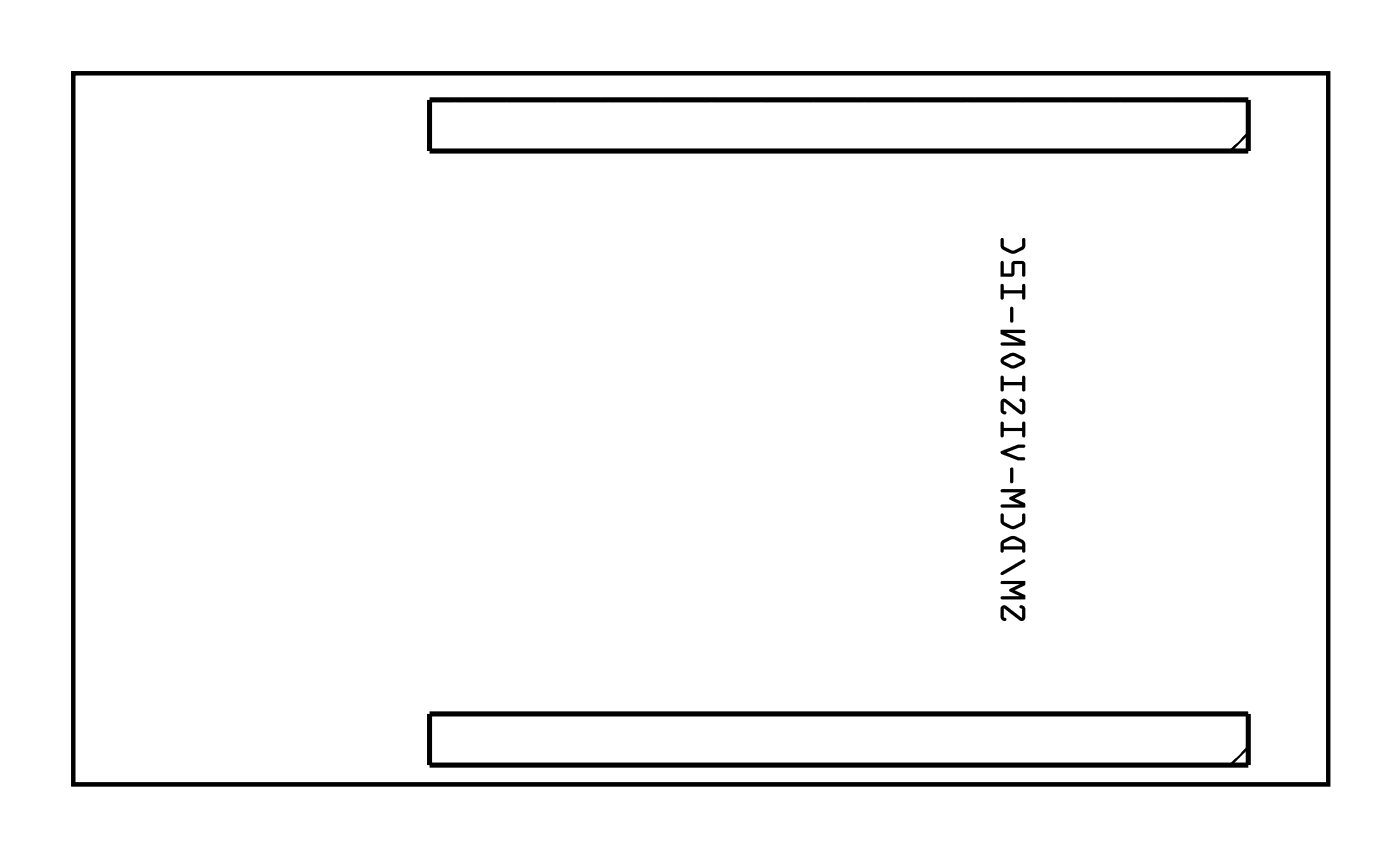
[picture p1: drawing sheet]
<svg xmlns="http://www.w3.org/2000/svg" width="69mm" height="43mm" viewBox="0 0 69 43" stroke-linecap="round" stroke-linejoin="round" font-family="sans-serif">
<path d="M3.6 3.6h62.3v35.3h-62.3z" fill="none" stroke="#000" stroke-width=".2"/>
<g fill="#000">
<path d="M3.6 3.6h62.3v35.3h-62.3zM3.6 3.6v35.3h62.3v-35.3z"/>
<path d="M49.7 30.1v.5l.1 .2 .2-.1-.2-.1v-.4l.9 .6 .2-.1v-.4l-.1-.2h-.2l.1 .1v.5l-.7-.6zM49.7 28.9v.1h.9l-.5 .3 .5 .3h-.9v.1h1.2v-.2l-.5-.2 .5-.3v-.2zM49.7 28.4v.1h.1l1.1-.6v-.1h-.1zM49.8 27l.5-.2 .4 .1v.2h-.9zM49.7 26.8v.6l.1-.1h.9l.1 .1 .1-.5a.72 .72 0 0 0-1.1-.1zM49.7 25.5v.4a.72 .72 0 0 0 .7 .3l.5-.2v-.5h-.2v.4l-.4 .2-.5-.2v-.4zM49.7 24.3v.1h.9l-.5 .3 .5 .3h-.9v.2h1.2v-.2l-.5-.3 .5-.2v-.2zM50.2 23.2l-.1 .7 .1 .1 .1-.1v-.6zM49.7 22.4v.1l.8 .4 .4-.1-.1-.1h-.2l-.6-.2 .6-.3h.2v-.1h-.3zM49.7 20.9v.8h.1v-.3h.9v.3h.2l-.1-.8-.1 .1v.2h-.9v-.2zM49.7 19.8v.6l.1 .2 .2-.1-.2-.1v-.5l.9 .7 .2-.1v-.5l-.1-.2-.2 .1 .1 .1v.4l-.7-.6zM49.7 18.7v.7h.1v-.3h.9v.3h.2l-.1-.7h-.1v.3h-.9v-.3zM49.7 17.8v.1v.2l.5 .2 .6-.2a.21 .21 0 0 0 0-.4l-.5-.2zM49.8 17.9l.5-.2 .4 .2-.4 .2zM49.7 16.4v.2l.9 .4h-.9v.1h1.2v-.2l-1-.4h.9h.1l-.1-.1zM50.2 15.3l-.1 .6 .1 .1 .1-.1v-.6zM49.7 14.1v.8l.1-.1v-.2h.9v.2h.2l-.1-.7h-.1v.3h-.9v-.3zM49.7 13v.7h.6l.1-.6h.3v.6h.2v-.6l-.1-.1h-.5l-.1 .6h-.4v-.6zM49.7 11.8v.4a.72 .72 0 0 0 .7 .4l.5-.3v-.5l-.2 .1v.3l-.4 .2-.5-.2v-.3z"/>
<path d="M49.7 30.1v.5l.1 .2 .2-.1-.2-.1v-.4l.8 .6h.2l.1-.1v-.4l-.1-.2h-.2l.1 .2v.4l-.7-.6zM49.7 30.1h.3l.7 .6v-.4l-.1-.2h.2l.1 .2v.4l-.2 .1-.9-.6v.4l.2 .1-.2 .1-.1-.2zM49.7 28.9v.1h.9l-.5 .3 .5 .3h-.9v.1h1.2v-.2l-.5-.2 .5-.3v-.2zM49.7 28.9l1.2-.1v.2l-.5 .3 .5 .2v.2h-1.2v-.1h.9l-.5-.3 .5-.3h-.9zM49.7 28.4v.1h.1l1.1-.6v-.1h-.1zM49.7 28.4l1.1-.6h.1v.1l-1.1 .6h-.1zM49.8 27l.5-.2 .4 .1v.2h-.9zM49.8 27v.1h.9v-.2l-.4-.1zM49.7 26.8v.6l.1-.1h.9l.1 .1 .1-.5a.72 .72 0 0 0-1.1-.1zM49.7 26.8l.5-.2h.2l.5 .3v.5h-.1l-.1-.1h-.9v.1h-.1v-.4zM49.7 25.5v.5l.4 .2h.3l.5-.3-.1-.4h-.1v.4l-.4 .2-.5-.2v-.4zM49.7 25.5h.1v.4l.5 .2 .4-.2v-.4h.1l.1 .4-.5 .3h-.3l-.4-.2zM49.7 24.3v.1h.9l-.5 .3 .5 .3h-.9v.2h1.2v-.2l-.5-.3 .5-.2v-.2zM49.7 24.3h1.2v.2l-.5 .2 .5 .3v.2h-1.2v-.2h.9l-.5-.3 .5-.3h-.9zM50.2 23.2l-.1 .7 .1 .1 .1-.1v-.6zM50.2 23.2l.1 .1v.6l-.1 .1-.1-.1zM49.7 22.4v.1l.8 .4 .4-.1-.1-.1h-.2l-.6-.2 .6-.3h.2v-.1h-.3zM49.7 22.4l.8-.3h.3v.1h-.2l-.6 .3 .6 .2h.2l.1 .1-.4 .1-.8-.4zM49.7 20.9v.8h.1v-.3h.9v.3h.2l-.1-.8-.1 .1v.2h-.9v-.2zM49.7 20.9l.1 .1v.2h.9v-.2l.1-.1 .1 .8h-.2v-.3h-.9v.3h-.1zM49.7 19.8v.6l.1 .2 .2-.1-.2-.1v-.5l.8 .6 .2 .1 .1-.1v-.5l-.1-.2-.2 .1 .1 .1v.4l-.7-.6zM49.7 19.8h.3l.7 .6v-.4l-.1-.1 .2-.1 .1 .2v.5l-.2 .1-.9-.7v.5l.2 .1-.2 .1-.1-.2zM49.7 18.7v.7h.1v-.3h.9v.3h.2l-.1-.7h-.1v.3h-.9v-.3zM49.7 18.7h.1v.3h.9v-.3h.1l.1 .7h-.2v-.3h-.9v.3h-.1zM49.7 17.8v.1v.2l.5 .2h.2l.5-.3-.1-.2-.4-.3zM49.7 17.7l.7-.2 .4 .2 .1 .3-.5 .3h-.2l-.5-.2v-.2zM49.8 17.9l.5-.2 .4 .2-.4 .2zM49.9 17.9l.4 .2 .4-.2-.4-.2zM49.7 16.4v.2l.9 .4h-.9v.1h1.2v-.2l-1-.4h.9h.1l-.1-.1zM49.7 16.4h1.1l.1 .1h-.1h-.9l1 .4v.3h-1.2v-.2h.9l-.9-.4zM50.2 15.3l-.1 .6 .1 .1 .1-.1v-.6zM50.2 15.2l.1 .1v.6l-.1 .1-.1-.1zM49.7 14.1v.8l.1-.1v-.2h.9v.2h.2l-.1-.7h-.1v.3h-.9v-.3zM49.7 14.1h.1v.3h.9v-.3h.1l.1 .7h-.2v-.2h-.9v.2l-.1 .1zM49.7 13v.7h.6l.1-.6h.3v.6h.2v-.6l-.1-.1h-.5l-.1 .6h-.4v-.6zM49.7 13h.1v.6h.4l.1-.6h.5l.1 .1v.6h-.2v-.6h-.3l-.1 .6h-.6zM49.7 11.8v.5l.4 .3h.3l.5-.3-.1-.5-.1 .1v.3l-.4 .2-.5-.2v-.3zM49.7 11.8l.1 .1v.3l.5 .2 .4-.2v-.3l.1-.1 .1 .5-.5 .3h-.3l-.4-.3z"/>
</g>
<path d="M21.3 5h40.7v2.5h-40.7zM21.3 35.4h40.7v2.6h-40.7z" fill="none" stroke="#000" stroke-width=".25"/>
<path d="M62 6.6l-.9 .9M62 37.1l-.9 .9" fill="none" stroke="#000" stroke-width=".13"/>
<circle cx="12.4" cy="15.7" r=".64" fill="#fff"/>
<circle cx="12.4" cy="15.7" r=".64" fill="none" stroke="#fff" stroke-width=".76" stroke-linecap="butt"/>
<circle cx="9.9" cy="15.7" r=".64" fill="#fff"/>
<circle cx="9.9" cy="15.7" r=".64" fill="none" stroke="#fff" stroke-width=".76" stroke-linecap="butt"/>
<circle cx="44.9" cy="11.3" r="1.1" fill="#fff"/>
<circle cx="44.9" cy="11.3" r="1.1" fill="none" stroke="#fff" stroke-width=".25"/>
<circle cx="53.1" cy="18.9" r=".7" fill="#fff"/>
<circle cx="53.1" cy="18.9" r=".7" fill="none" stroke="#fff" stroke-width=".76" stroke-linecap="butt"/>
<circle cx="53.1" cy="29.1" r=".7" fill="#fff"/>
<circle cx="53.1" cy="29.1" r=".7" fill="none" stroke="#fff" stroke-width=".76" stroke-linecap="butt"/>
<circle cx="55.6" cy="18.9" r=".7" fill="#fff"/>
<circle cx="55.6" cy="18.9" r=".7" fill="none" stroke="#fff" stroke-width=".76" stroke-linecap="butt"/>
<circle cx="55.6" cy="29.1" r=".7" fill="#fff"/>
<circle cx="55.6" cy="29.1" r=".7" fill="none" stroke="#fff" stroke-width=".76" stroke-linecap="butt"/>
<circle cx="61.2" cy="11.3" r="1.1" fill="#fff"/>
<circle cx="61.2" cy="11.3" r="1.1" fill="none" stroke="#fff" stroke-width=".25"/>
<circle cx="25.1" cy="20.2" r=".7" fill="#fff"/>
<circle cx="25.1" cy="20.2" r=".7" fill="none" stroke="#fff" stroke-width=".76" stroke-linecap="butt"/>
<circle cx="25.1" cy="30.3" r=".7" fill="#fff"/>
<circle cx="25.1" cy="30.3" r=".7" fill="none" stroke="#fff" stroke-width=".76" stroke-linecap="butt"/>
<circle cx="39.1" cy="23.9" r=".6" fill="#fff"/>
<circle cx="39.1" cy="23.9" r=".6" fill="none" stroke="#fff" stroke-width=".76" stroke-linecap="butt"/>
<circle cx="39.1" cy="25.9" r=".6" fill="#fff"/>
<circle cx="39.1" cy="25.9" r=".6" fill="none" stroke="#fff" stroke-width=".76" stroke-linecap="butt"/>
<circle cx="39.1" cy="27.9" r=".6" fill="#fff"/>
<circle cx="39.1" cy="27.9" r=".6" fill="none" stroke="#fff" stroke-width=".76" stroke-linecap="butt"/>
<circle cx="39.1" cy="29.9" r=".6" fill="#fff"/>
<circle cx="39.1" cy="29.9" r=".6" fill="none" stroke="#fff" stroke-width=".76" stroke-linecap="butt"/>
<circle cx="39.1" cy="12.9" r=".6" fill="#fff"/>
<circle cx="39.1" cy="12.9" r=".6" fill="none" stroke="#fff" stroke-width=".76" stroke-linecap="butt"/>
<circle cx="39.1" cy="14.9" r=".6" fill="#fff"/>
<circle cx="39.1" cy="14.9" r=".6" fill="none" stroke="#fff" stroke-width=".76" stroke-linecap="butt"/>
<circle cx="39.1" cy="16.9" r=".6" fill="#fff"/>
<circle cx="39.1" cy="16.9" r=".6" fill="none" stroke="#fff" stroke-width=".76" stroke-linecap="butt"/>
<circle cx="39.1" cy="18.9" r=".6" fill="#fff"/>
<circle cx="39.1" cy="18.9" r=".6" fill="none" stroke="#fff" stroke-width=".76" stroke-linecap="butt"/>
<path d="M7.7 9.8h1.5v1.5h-1.5z" fill="#fff"/>
<path d="M7.7 9.8h1.5v1.5h-1.5z" fill="none" stroke="#fff" stroke-width=".76" stroke-linecap="butt"/>
<circle cx="8.5" cy="10.5" r=".76" fill="#fff"/>
<circle cx="8.5" cy="10.5" r=".76" fill="none" stroke="#fff" stroke-width=".76" stroke-linecap="butt"/>
<circle cx="8.5" cy="7" r=".76" fill="#fff"/>
<circle cx="8.5" cy="7" r=".76" fill="none" stroke="#fff" stroke-width=".76" stroke-linecap="butt"/>
<circle cx="60.7" cy="6.2" r=".74" fill="#fff"/>
<circle cx="60.7" cy="6.2" r=".74" fill="none" stroke="#fff" stroke-width=".76" stroke-linecap="butt"/>
<circle cx="58.2" cy="6.2" r=".74" fill="#fff"/>
<circle cx="58.2" cy="6.2" r=".74" fill="none" stroke="#fff" stroke-width=".76" stroke-linecap="butt"/>
<circle cx="55.6" cy="6.2" r=".74" fill="#fff"/>
<circle cx="55.6" cy="6.2" r=".74" fill="none" stroke="#fff" stroke-width=".76" stroke-linecap="butt"/>
<circle cx="53.1" cy="6.2" r=".74" fill="#fff"/>
<circle cx="53.1" cy="6.2" r=".74" fill="none" stroke="#fff" stroke-width=".76" stroke-linecap="butt"/>
<circle cx="50.5" cy="6.2" r=".74" fill="#fff"/>
<circle cx="50.5" cy="6.2" r=".74" fill="none" stroke="#fff" stroke-width=".76" stroke-linecap="butt"/>
<circle cx="48" cy="6.2" r=".74" fill="#fff"/>
<circle cx="48" cy="6.2" r=".74" fill="none" stroke="#fff" stroke-width=".76" stroke-linecap="butt"/>
<circle cx="45.5" cy="6.2" r=".74" fill="#fff"/>
<circle cx="45.5" cy="6.2" r=".74" fill="none" stroke="#fff" stroke-width=".76" stroke-linecap="butt"/>
<circle cx="42.9" cy="6.2" r=".74" fill="#fff"/>
<circle cx="42.9" cy="6.2" r=".74" fill="none" stroke="#fff" stroke-width=".76" stroke-linecap="butt"/>
<circle cx="40.4" cy="6.2" r=".74" fill="#fff"/>
<circle cx="40.4" cy="6.2" r=".74" fill="none" stroke="#fff" stroke-width=".76" stroke-linecap="butt"/>
<circle cx="37.8" cy="6.2" r=".74" fill="#fff"/>
<circle cx="37.8" cy="6.2" r=".74" fill="none" stroke="#fff" stroke-width=".76" stroke-linecap="butt"/>
<circle cx="35.3" cy="6.2" r=".74" fill="#fff"/>
<circle cx="35.3" cy="6.2" r=".74" fill="none" stroke="#fff" stroke-width=".76" stroke-linecap="butt"/>
<circle cx="32.8" cy="6.2" r=".74" fill="#fff"/>
<circle cx="32.8" cy="6.2" r=".74" fill="none" stroke="#fff" stroke-width=".76" stroke-linecap="butt"/>
<circle cx="30.2" cy="6.2" r=".74" fill="#fff"/>
<circle cx="30.2" cy="6.2" r=".74" fill="none" stroke="#fff" stroke-width=".76" stroke-linecap="butt"/>
<circle cx="27.7" cy="6.2" r=".74" fill="#fff"/>
<circle cx="27.7" cy="6.2" r=".74" fill="none" stroke="#fff" stroke-width=".76" stroke-linecap="butt"/>
<circle cx="25.1" cy="6.2" r=".74" fill="#fff"/>
<circle cx="25.1" cy="6.2" r=".74" fill="none" stroke="#fff" stroke-width=".76" stroke-linecap="butt"/>
<circle cx="22.6" cy="6.2" r=".74" fill="#fff"/>
<circle cx="22.6" cy="6.2" r=".74" fill="none" stroke="#fff" stroke-width=".76" stroke-linecap="butt"/>
<circle cx="60.7" cy="6.2" r=".74" fill="#fff"/>
<circle cx="60.7" cy="6.2" r=".74" fill="none" stroke="#fff" stroke-width=".76" stroke-linecap="butt"/>
<circle cx="58.2" cy="6.2" r=".74" fill="#fff"/>
<circle cx="58.2" cy="6.2" r=".74" fill="none" stroke="#fff" stroke-width=".76" stroke-linecap="butt"/>
<circle cx="55.6" cy="6.2" r=".74" fill="#fff"/>
<circle cx="55.6" cy="6.2" r=".74" fill="none" stroke="#fff" stroke-width=".76" stroke-linecap="butt"/>
<circle cx="53.1" cy="6.2" r=".74" fill="#fff"/>
<circle cx="53.1" cy="6.2" r=".74" fill="none" stroke="#fff" stroke-width=".76" stroke-linecap="butt"/>
<circle cx="50.5" cy="6.2" r=".74" fill="#fff"/>
<circle cx="50.5" cy="6.2" r=".74" fill="none" stroke="#fff" stroke-width=".76" stroke-linecap="butt"/>
<circle cx="48" cy="6.2" r=".74" fill="#fff"/>
<circle cx="48" cy="6.2" r=".74" fill="none" stroke="#fff" stroke-width=".76" stroke-linecap="butt"/>
<circle cx="45.5" cy="6.2" r=".74" fill="#fff"/>
<circle cx="45.5" cy="6.2" r=".74" fill="none" stroke="#fff" stroke-width=".76" stroke-linecap="butt"/>
<circle cx="42.9" cy="6.2" r=".74" fill="#fff"/>
<circle cx="42.9" cy="6.2" r=".74" fill="none" stroke="#fff" stroke-width=".76" stroke-linecap="butt"/>
<circle cx="40.4" cy="6.2" r=".74" fill="#fff"/>
<circle cx="40.4" cy="6.2" r=".74" fill="none" stroke="#fff" stroke-width=".76" stroke-linecap="butt"/>
<circle cx="37.8" cy="6.2" r=".74" fill="#fff"/>
<circle cx="37.8" cy="6.2" r=".74" fill="none" stroke="#fff" stroke-width=".76" stroke-linecap="butt"/>
<circle cx="35.3" cy="6.2" r=".74" fill="#fff"/>
<circle cx="35.3" cy="6.2" r=".74" fill="none" stroke="#fff" stroke-width=".76" stroke-linecap="butt"/>
<circle cx="32.8" cy="6.2" r=".74" fill="#fff"/>
<circle cx="32.8" cy="6.2" r=".74" fill="none" stroke="#fff" stroke-width=".76" stroke-linecap="butt"/>
<circle cx="30.2" cy="6.2" r=".74" fill="#fff"/>
<circle cx="30.2" cy="6.2" r=".74" fill="none" stroke="#fff" stroke-width=".76" stroke-linecap="butt"/>
<circle cx="27.7" cy="6.2" r=".74" fill="#fff"/>
<circle cx="27.7" cy="6.2" r=".74" fill="none" stroke="#fff" stroke-width=".76" stroke-linecap="butt"/>
<circle cx="25.1" cy="6.2" r=".74" fill="#fff"/>
<circle cx="25.1" cy="6.2" r=".74" fill="none" stroke="#fff" stroke-width=".76" stroke-linecap="butt"/>
<circle cx="22.6" cy="6.2" r=".74" fill="#fff"/>
<circle cx="22.6" cy="6.2" r=".74" fill="none" stroke="#fff" stroke-width=".76" stroke-linecap="butt"/>
<circle cx="18.9" cy="6.2" r=".6" fill="#fff"/>
<circle cx="18.9" cy="6.2" r=".6" fill="none" stroke="#fff" stroke-width=".76" stroke-linecap="butt"/>
<circle cx="16.4" cy="6.2" r=".6" fill="#fff"/>
<circle cx="16.4" cy="6.2" r=".6" fill="none" stroke="#fff" stroke-width=".76" stroke-linecap="butt"/>
<circle cx="13.8" cy="6.2" r=".6" fill="#fff"/>
<circle cx="13.8" cy="6.2" r=".6" fill="none" stroke="#fff" stroke-width=".76" stroke-linecap="butt"/>
<circle cx="16" cy="36.7" r=".5" fill="#fff"/>
<circle cx="16" cy="36.7" r=".5" fill="none" stroke="#fff" stroke-width=".65" stroke-linecap="butt"/>
<circle cx="17.5" cy="36.7" r=".5" fill="#fff"/>
<circle cx="17.5" cy="36.7" r=".5" fill="none" stroke="#fff" stroke-width=".65" stroke-linecap="butt"/>
<circle cx="8.4" cy="36.7" r=".5" fill="#fff"/>
<circle cx="8.4" cy="36.7" r=".5" fill="none" stroke="#fff" stroke-width=".65" stroke-linecap="butt"/>
<circle cx="9.9" cy="36.7" r=".5" fill="#fff"/>
<circle cx="9.9" cy="36.7" r=".5" fill="none" stroke="#fff" stroke-width=".65" stroke-linecap="butt"/>
<circle cx="8.6" cy="20.2" r=".6" fill="#fff"/>
<circle cx="8.6" cy="20.2" r=".6" fill="none" stroke="#fff" stroke-width=".76" stroke-linecap="butt"/>
<circle cx="8.6" cy="22.7" r=".6" fill="#fff"/>
<circle cx="8.6" cy="22.7" r=".6" fill="none" stroke="#fff" stroke-width=".76" stroke-linecap="butt"/>
<circle cx="8.6" cy="25.2" r=".6" fill="#fff"/>
<circle cx="8.6" cy="25.2" r=".6" fill="none" stroke="#fff" stroke-width=".76" stroke-linecap="butt"/>
<circle cx="8.6" cy="27.7" r=".6" fill="#fff"/>
<circle cx="8.6" cy="27.7" r=".6" fill="none" stroke="#fff" stroke-width=".76" stroke-linecap="butt"/>
<circle cx="8.6" cy="30.2" r=".6" fill="#fff"/>
<circle cx="8.6" cy="30.2" r=".6" fill="none" stroke="#fff" stroke-width=".76" stroke-linecap="butt"/>
<circle cx="45.4" cy="16.4" r=".74" fill="#fff"/>
<circle cx="45.4" cy="16.4" r=".74" fill="none" stroke="#fff" stroke-width=".76" stroke-linecap="butt"/>
<circle cx="45.4" cy="18.9" r=".74" fill="#fff"/>
<circle cx="45.4" cy="18.9" r=".74" fill="none" stroke="#fff" stroke-width=".76" stroke-linecap="butt"/>
<circle cx="45.4" cy="21.4" r=".74" fill="#fff"/>
<circle cx="45.4" cy="21.4" r=".74" fill="none" stroke="#fff" stroke-width=".76" stroke-linecap="butt"/>
<circle cx="45.4" cy="24" r=".74" fill="#fff"/>
<circle cx="45.4" cy="24" r=".74" fill="none" stroke="#fff" stroke-width=".76" stroke-linecap="butt"/>
<circle cx="45.4" cy="26.5" r=".74" fill="#fff"/>
<circle cx="45.4" cy="26.5" r=".74" fill="none" stroke="#fff" stroke-width=".76" stroke-linecap="butt"/>
<circle cx="45.4" cy="29.1" r=".74" fill="#fff"/>
<circle cx="45.4" cy="29.1" r=".74" fill="none" stroke="#fff" stroke-width=".76" stroke-linecap="butt"/>
<circle cx="45.4" cy="31.6" r=".74" fill="#fff"/>
<circle cx="45.4" cy="31.6" r=".74" fill="none" stroke="#fff" stroke-width=".76" stroke-linecap="butt"/>
<circle cx="17.5" cy="12.6" r=".74" fill="#fff"/>
<circle cx="17.5" cy="12.6" r=".74" fill="none" stroke="#fff" stroke-width=".76" stroke-linecap="butt"/>
<circle cx="17.5" cy="15.1" r=".74" fill="#fff"/>
<circle cx="17.5" cy="15.1" r=".74" fill="none" stroke="#fff" stroke-width=".76" stroke-linecap="butt"/>
<circle cx="17.5" cy="17.7" r=".74" fill="#fff"/>
<circle cx="17.5" cy="17.7" r=".74" fill="none" stroke="#fff" stroke-width=".76" stroke-linecap="butt"/>
<circle cx="17.5" cy="20.2" r=".74" fill="#fff"/>
<circle cx="17.5" cy="20.2" r=".74" fill="none" stroke="#fff" stroke-width=".76" stroke-linecap="butt"/>
<circle cx="17.5" cy="22.7" r=".74" fill="#fff"/>
<circle cx="17.5" cy="22.7" r=".74" fill="none" stroke="#fff" stroke-width=".76" stroke-linecap="butt"/>
<circle cx="17.5" cy="25.3" r=".74" fill="#fff"/>
<circle cx="17.5" cy="25.3" r=".74" fill="none" stroke="#fff" stroke-width=".76" stroke-linecap="butt"/>
<circle cx="17.5" cy="27.8" r=".74" fill="#fff"/>
<circle cx="17.5" cy="27.8" r=".74" fill="none" stroke="#fff" stroke-width=".76" stroke-linecap="butt"/>
<circle cx="17.5" cy="30.4" r=".74" fill="#fff"/>
<circle cx="17.5" cy="30.4" r=".74" fill="none" stroke="#fff" stroke-width=".76" stroke-linecap="butt"/>
<circle cx="32.7" cy="12.5" r=".74" fill="#fff"/>
<circle cx="32.7" cy="12.5" r=".74" fill="none" stroke="#fff" stroke-width=".76" stroke-linecap="butt"/>
<circle cx="32.7" cy="15.1" r=".74" fill="#fff"/>
<circle cx="32.7" cy="15.1" r=".74" fill="none" stroke="#fff" stroke-width=".76" stroke-linecap="butt"/>
<circle cx="32.7" cy="17.6" r=".74" fill="#fff"/>
<circle cx="32.7" cy="17.6" r=".74" fill="none" stroke="#fff" stroke-width=".76" stroke-linecap="butt"/>
<circle cx="32.7" cy="20.2" r=".74" fill="#fff"/>
<circle cx="32.7" cy="20.2" r=".74" fill="none" stroke="#fff" stroke-width=".76" stroke-linecap="butt"/>
<circle cx="32.7" cy="22.7" r=".74" fill="#fff"/>
<circle cx="32.7" cy="22.7" r=".74" fill="none" stroke="#fff" stroke-width=".76" stroke-linecap="butt"/>
<circle cx="32.7" cy="25.2" r=".74" fill="#fff"/>
<circle cx="32.7" cy="25.2" r=".74" fill="none" stroke="#fff" stroke-width=".76" stroke-linecap="butt"/>
<circle cx="32.7" cy="27.8" r=".74" fill="#fff"/>
<circle cx="32.7" cy="27.8" r=".74" fill="none" stroke="#fff" stroke-width=".76" stroke-linecap="butt"/>
<circle cx="32.7" cy="30.3" r=".74" fill="#fff"/>
<circle cx="32.7" cy="30.3" r=".74" fill="none" stroke="#fff" stroke-width=".76" stroke-linecap="butt"/>
<circle cx="60.7" cy="16.4" r=".74" fill="#fff"/>
<circle cx="60.7" cy="16.4" r=".74" fill="none" stroke="#fff" stroke-width=".76" stroke-linecap="butt"/>
<circle cx="60.7" cy="18.9" r=".74" fill="#fff"/>
<circle cx="60.7" cy="18.9" r=".74" fill="none" stroke="#fff" stroke-width=".76" stroke-linecap="butt"/>
<circle cx="60.7" cy="21.4" r=".74" fill="#fff"/>
<circle cx="60.7" cy="21.4" r=".74" fill="none" stroke="#fff" stroke-width=".76" stroke-linecap="butt"/>
<circle cx="60.7" cy="24" r=".74" fill="#fff"/>
<circle cx="60.7" cy="24" r=".74" fill="none" stroke="#fff" stroke-width=".76" stroke-linecap="butt"/>
<circle cx="60.7" cy="26.5" r=".74" fill="#fff"/>
<circle cx="60.7" cy="26.5" r=".74" fill="none" stroke="#fff" stroke-width=".76" stroke-linecap="butt"/>
<circle cx="60.7" cy="29.1" r=".74" fill="#fff"/>
<circle cx="60.7" cy="29.1" r=".74" fill="none" stroke="#fff" stroke-width=".76" stroke-linecap="butt"/>
<circle cx="60.7" cy="31.6" r=".74" fill="#fff"/>
<circle cx="60.7" cy="31.6" r=".74" fill="none" stroke="#fff" stroke-width=".76" stroke-linecap="butt"/>
<circle cx="60.7" cy="36.7" r=".74" fill="#fff"/>
<circle cx="60.7" cy="36.7" r=".74" fill="none" stroke="#fff" stroke-width=".76" stroke-linecap="butt"/>
<circle cx="58.2" cy="36.7" r=".74" fill="#fff"/>
<circle cx="58.2" cy="36.7" r=".74" fill="none" stroke="#fff" stroke-width=".76" stroke-linecap="butt"/>
<circle cx="55.6" cy="36.7" r=".74" fill="#fff"/>
<circle cx="55.6" cy="36.7" r=".74" fill="none" stroke="#fff" stroke-width=".76" stroke-linecap="butt"/>
<circle cx="53.1" cy="36.7" r=".74" fill="#fff"/>
<circle cx="53.1" cy="36.7" r=".74" fill="none" stroke="#fff" stroke-width=".76" stroke-linecap="butt"/>
<circle cx="50.5" cy="36.7" r=".74" fill="#fff"/>
<circle cx="50.5" cy="36.7" r=".74" fill="none" stroke="#fff" stroke-width=".76" stroke-linecap="butt"/>
<circle cx="48" cy="36.7" r=".74" fill="#fff"/>
<circle cx="48" cy="36.7" r=".74" fill="none" stroke="#fff" stroke-width=".76" stroke-linecap="butt"/>
<circle cx="45.5" cy="36.7" r=".74" fill="#fff"/>
<circle cx="45.5" cy="36.7" r=".74" fill="none" stroke="#fff" stroke-width=".76" stroke-linecap="butt"/>
<circle cx="42.9" cy="36.7" r=".74" fill="#fff"/>
<circle cx="42.9" cy="36.7" r=".74" fill="none" stroke="#fff" stroke-width=".76" stroke-linecap="butt"/>
<circle cx="40.4" cy="36.7" r=".74" fill="#fff"/>
<circle cx="40.4" cy="36.7" r=".74" fill="none" stroke="#fff" stroke-width=".76" stroke-linecap="butt"/>
<circle cx="37.8" cy="36.7" r=".74" fill="#fff"/>
<circle cx="37.8" cy="36.7" r=".74" fill="none" stroke="#fff" stroke-width=".76" stroke-linecap="butt"/>
<circle cx="35.3" cy="36.7" r=".74" fill="#fff"/>
<circle cx="35.3" cy="36.7" r=".74" fill="none" stroke="#fff" stroke-width=".76" stroke-linecap="butt"/>
<circle cx="32.8" cy="36.7" r=".74" fill="#fff"/>
<circle cx="32.8" cy="36.7" r=".74" fill="none" stroke="#fff" stroke-width=".76" stroke-linecap="butt"/>
<circle cx="30.2" cy="36.7" r=".74" fill="#fff"/>
<circle cx="30.2" cy="36.7" r=".74" fill="none" stroke="#fff" stroke-width=".76" stroke-linecap="butt"/>
<circle cx="27.7" cy="36.7" r=".74" fill="#fff"/>
<circle cx="27.7" cy="36.7" r=".74" fill="none" stroke="#fff" stroke-width=".76" stroke-linecap="butt"/>
<circle cx="25.1" cy="36.7" r=".74" fill="#fff"/>
<circle cx="25.1" cy="36.7" r=".74" fill="none" stroke="#fff" stroke-width=".76" stroke-linecap="butt"/>
<circle cx="22.6" cy="36.7" r=".74" fill="#fff"/>
<circle cx="22.6" cy="36.7" r=".74" fill="none" stroke="#fff" stroke-width=".76" stroke-linecap="butt"/>
<circle cx="60.7" cy="36.7" r=".74" fill="#fff"/>
<circle cx="60.7" cy="36.7" r=".74" fill="none" stroke="#fff" stroke-width=".76" stroke-linecap="butt"/>
<circle cx="58.2" cy="36.7" r=".74" fill="#fff"/>
<circle cx="58.2" cy="36.7" r=".74" fill="none" stroke="#fff" stroke-width=".76" stroke-linecap="butt"/>
<circle cx="55.6" cy="36.7" r=".74" fill="#fff"/>
<circle cx="55.6" cy="36.7" r=".74" fill="none" stroke="#fff" stroke-width=".76" stroke-linecap="butt"/>
<circle cx="53.1" cy="36.7" r=".74" fill="#fff"/>
<circle cx="53.1" cy="36.7" r=".74" fill="none" stroke="#fff" stroke-width=".76" stroke-linecap="butt"/>
<circle cx="50.5" cy="36.7" r=".74" fill="#fff"/>
<circle cx="50.5" cy="36.7" r=".74" fill="none" stroke="#fff" stroke-width=".76" stroke-linecap="butt"/>
<circle cx="48" cy="36.7" r=".74" fill="#fff"/>
<circle cx="48" cy="36.7" r=".74" fill="none" stroke="#fff" stroke-width=".76" stroke-linecap="butt"/>
<circle cx="45.5" cy="36.7" r=".74" fill="#fff"/>
<circle cx="45.5" cy="36.7" r=".74" fill="none" stroke="#fff" stroke-width=".76" stroke-linecap="butt"/>
<circle cx="42.9" cy="36.7" r=".74" fill="#fff"/>
<circle cx="42.9" cy="36.7" r=".74" fill="none" stroke="#fff" stroke-width=".76" stroke-linecap="butt"/>
<circle cx="40.4" cy="36.7" r=".74" fill="#fff"/>
<circle cx="40.4" cy="36.7" r=".74" fill="none" stroke="#fff" stroke-width=".76" stroke-linecap="butt"/>
<circle cx="37.8" cy="36.7" r=".74" fill="#fff"/>
<circle cx="37.8" cy="36.7" r=".74" fill="none" stroke="#fff" stroke-width=".76" stroke-linecap="butt"/>
<circle cx="35.3" cy="36.7" r=".74" fill="#fff"/>
<circle cx="35.3" cy="36.7" r=".74" fill="none" stroke="#fff" stroke-width=".76" stroke-linecap="butt"/>
<circle cx="32.8" cy="36.7" r=".74" fill="#fff"/>
<circle cx="32.8" cy="36.7" r=".74" fill="none" stroke="#fff" stroke-width=".76" stroke-linecap="butt"/>
<circle cx="30.2" cy="36.7" r=".74" fill="#fff"/>
<circle cx="30.2" cy="36.7" r=".74" fill="none" stroke="#fff" stroke-width=".76" stroke-linecap="butt"/>
<circle cx="27.7" cy="36.7" r=".74" fill="#fff"/>
<circle cx="27.7" cy="36.7" r=".74" fill="none" stroke="#fff" stroke-width=".76" stroke-linecap="butt"/>
<circle cx="25.1" cy="36.7" r=".74" fill="#fff"/>
<circle cx="25.1" cy="36.7" r=".74" fill="none" stroke="#fff" stroke-width=".76" stroke-linecap="butt"/>
<circle cx="22.6" cy="36.7" r=".74" fill="#fff"/>
<circle cx="22.6" cy="36.7" r=".74" fill="none" stroke="#fff" stroke-width=".76" stroke-linecap="butt"/>
</svg>
